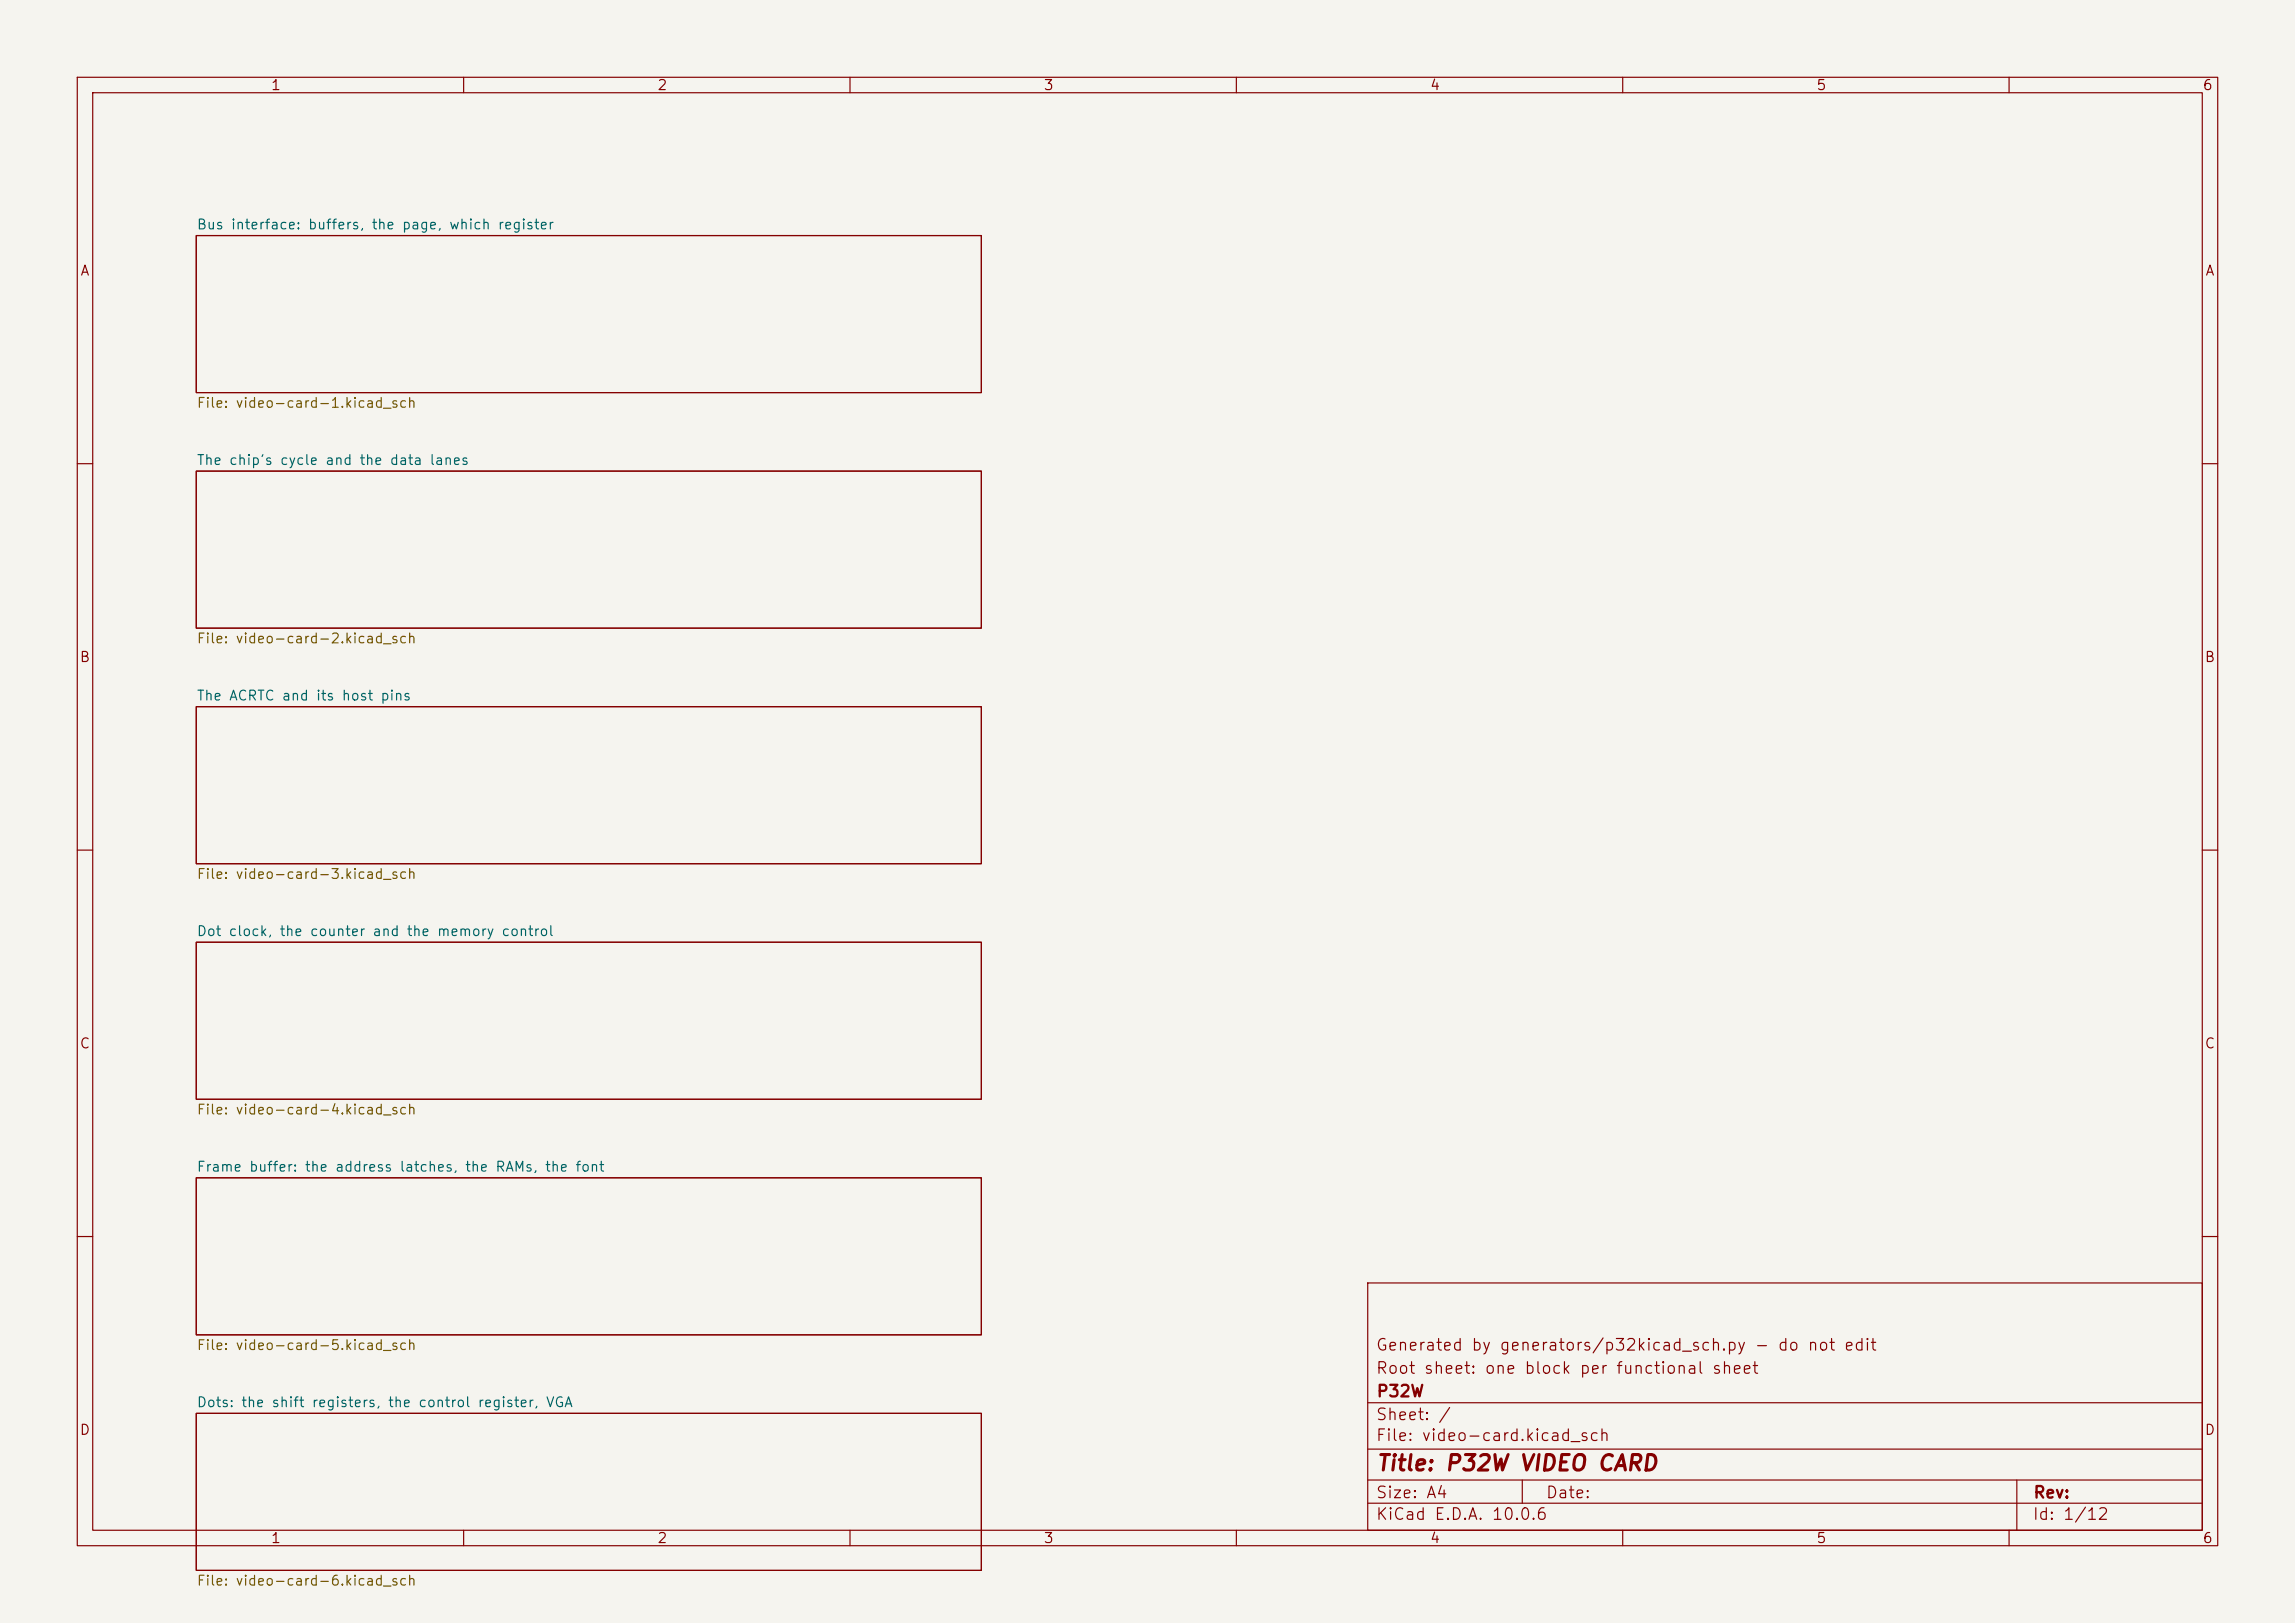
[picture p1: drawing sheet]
<svg xmlns="http://www.w3.org/2000/svg" width="297mm" height="210mm" viewBox="0 0 297 210" stroke-linecap="round" stroke-linejoin="round" font-family="sans-serif">
<defs><g id="words">
<text font-size="2" fill="#840000" x="178" y="190.8">Title: P32W VIDEO CARD</text>
<g font-size="1.5" fill="#840000">
<text x="178" y="178.1">Root sheet: one block per functional sheet</text>
<text x="178" y="175.1">Generated by generators/p32kicad_sch.py - do not edit</text>
<text x="178" y="184.1">Sheet: /</text>
<text x="178" y="181.1">P32W</text>
<text x="178" y="186.8">File: video-card.kicad_sch</text>
<text x="178" y="197">KiCad E.D.A. 10.0.6</text>
<text x="178" y="194.2">Size: A4</text>
<text x="200" y="194.2">Date:</text>
<text x="263" y="197">Id: 1/12</text>
<text x="263" y="194.2">Rev:</text>
</g>
<g font-size="1.3" fill="#840000">
<text x="35" y="12">1</text>
<text x="85" y="12">2</text>
<text x="135" y="12">3</text>
<text x="185" y="12">4</text>
<text x="235" y="12">5</text>
<text x="285" y="12">6</text>
<text x="10.3" y="36">A</text>
<text x="285.3" y="36">A</text>
<text x="10.2" y="86">B</text>
<text x="285.2" y="86">B</text>
<text x="10.2" y="136">C</text>
<text x="285.2" y="136">C</text>
<text x="10.2" y="186">D</text>
<text x="285.2" y="186">D</text>
<text x="35" y="200">1</text>
<text x="85" y="200">2</text>
<text x="135" y="200">3</text>
<text x="185" y="200">4</text>
<text x="235" y="200">5</text>
<text x="285" y="200">6</text>
</g>
<g font-size="1.3" fill="#006464">
<text x="25.4" y="30">Bus interface: buffers, the page, which register</text>
<text x="25.4" y="60.5">The chip's cycle and the data lanes</text>
<text x="25.4" y="91">The ACRTC and its host pins</text>
<text x="25.4" y="121.4">Dot clock, the counter and the memory control</text>
<text x="25.4" y="151.9">Frame buffer: the address latches, the RAMs, the font</text>
<text x="25.4" y="182.4">Dots: the shift registers, the control register, VGA</text>
</g>
<g font-size="1.3" fill="#725600">
<text x="25.4" y="53.1">File: video-card-1.kicad_sch</text>
<text x="25.4" y="83.6">File: video-card-2.kicad_sch</text>
<text x="25.4" y="114">File: video-card-3.kicad_sch</text>
<text x="25.4" y="144.5">File: video-card-4.kicad_sch</text>
<text x="25.4" y="175">File: video-card-5.kicad_sch</text>
<text x="25.4" y="205.5">File: video-card-6.kicad_sch</text>
</g>
</g></defs>
<path d="M0 0h297v210h-297z" fill="#f5f4ef" stroke="#f5f4ef" stroke-width=".13"/>
<g fill="none" stroke="#840000" stroke-width=".15">
<path d="M10 10h277v190h-277zM12 12h273v186h-273zM60 10v2M110 10v2M160 10v2M210 10v2M260 10v2M25.4 30.5h101.6v20.3h-101.6zM10 60h2M25.4 61h101.6v20.3h-101.6zM285 60h2M25.4 91.4h101.6v20.4h-101.6z"/>
<path d="M10 110h2M285 110h2M25.4 121.9h101.6v20.3h-101.6zM25.4 152.4h101.6v20.3h-101.6zM10 160h2M177 166h108v32h-108zM285 160h2M25.4 182.9h101.6v20.3h-101.6zM60 198v2M110 198v2M160 198v2M177 194.5h108"/>
<path d="M177 191.5h108M177 187.5h108M177 181.5h108M197 191.5v3M210 198v2M260 198v2M261 191.5v6.5"/>
</g>
<use href="#words"/>
</svg>
